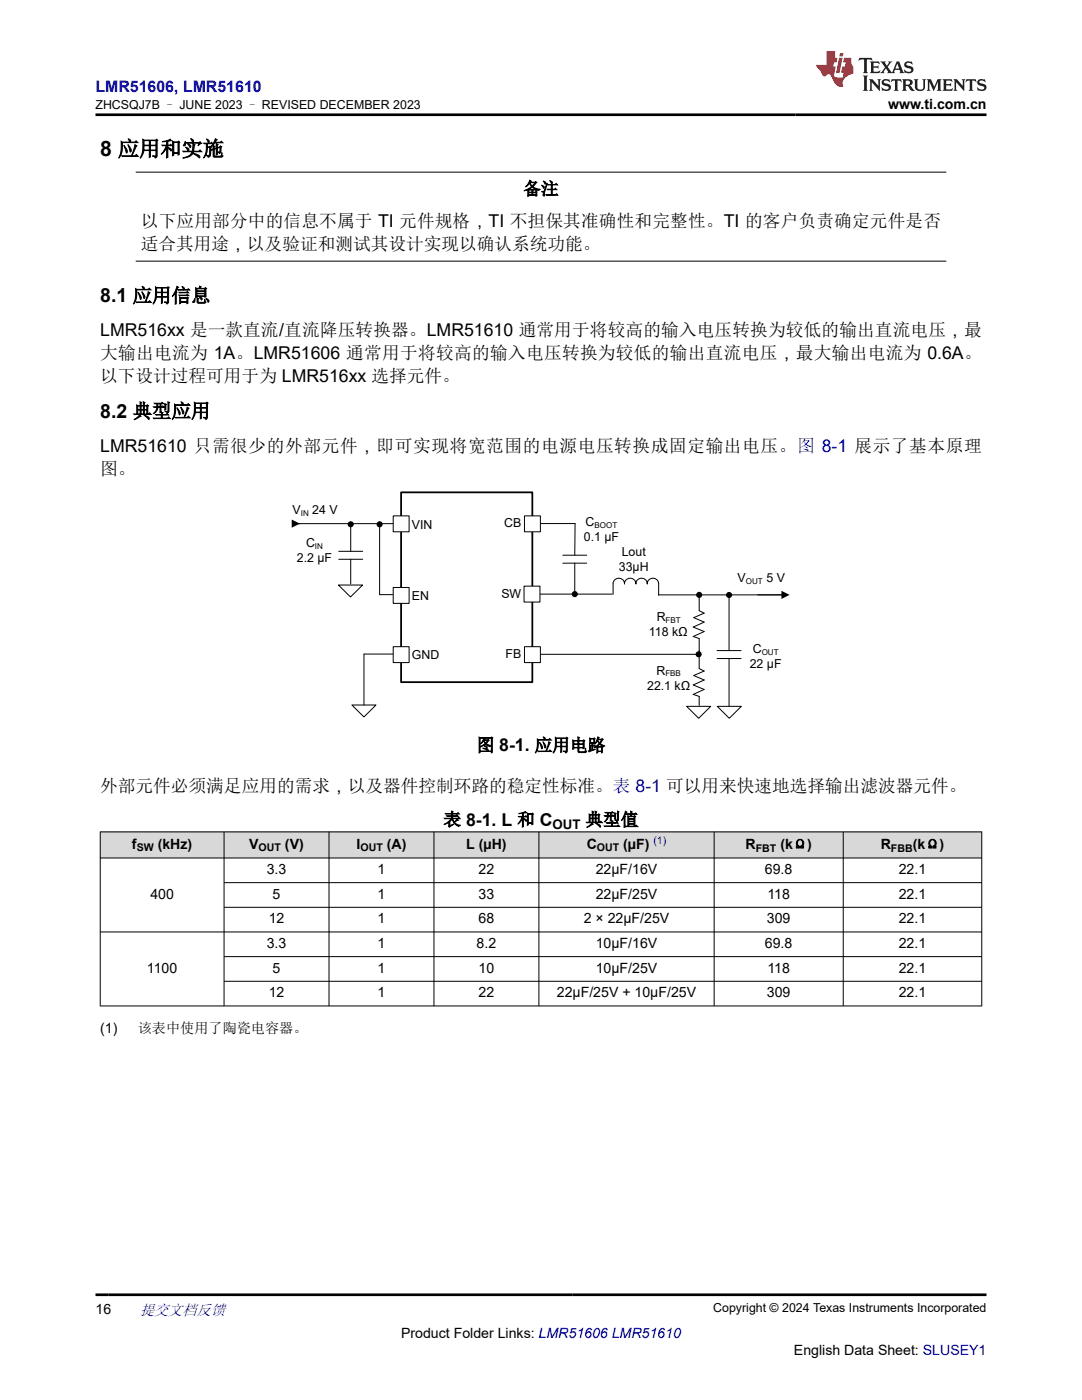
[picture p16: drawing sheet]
<svg xmlns="http://www.w3.org/2000/svg" width="216mm" height="279mm" viewBox="0 0 216 279" stroke-linecap="round" stroke-linejoin="round" font-family="sans-serif">
<defs><g id="words">
<text font-size="4.2" x="20" y="31.2">8 应用和实施</text>
<g font-size="3.9">
<text x="20" y="60.3">8.1 应用信息</text>
<text x="20" y="83.4">8.2 典型应用</text>
</g>
<g font-size="3.5">
<text x="104.4" y="38.9">备注</text>
<text x="28.1" y="45.2">以下应用部分中的信息不属于 TI 元件规格，TI 不担保其准确性和完整性。TI 的客户负责确定元件是否</text>
<text x="28.1" y="49.8">适合其用途，以及验证和测试其设计实现以确认系统功能。</text>
<text x="20" y="71.7">大输出电流为 1A。LMR51606 通常用于将较高的输入电压转换为较低的输出直流电压，最大输出电流为 0.6A。</text>
<text x="20" y="67.1">LMR516xx 是一款直流/直流降压转换器。LMR51610 通常用于将较高的输入电压转换为较低的输出直流电压，最</text>
<text x="20" y="76.3">以下设计过程可用于为 LMR516xx 选择元件。</text>
<text x="20" y="90.2">LMR51610 只需很少的外部元件，即可实现将宽范围的电源电压转换成固定输出电压。图 8-1 展示了基本原理</text>
<text x="20" y="94.8">图。</text>
<text x="95.1" y="149.9">图 8-1. 应用电路</text>
<text x="20" y="158.1">外部元件必须满足应用的需求，以及器件控制环路的稳定性标准。表 8-1 可以用来快速地选择输出滤波器元件。</text>
<text x="88.5" y="164.8">表 8-1. L 和 C</text>
<text x="116.8" y="164.8">典型值</text>
</g>
<text font-size="3.2" fill="#00f" x="19" y="18.3">LMR51606, LMR51610</text>
<text font-size="3" fill="#00f" x="27.9" y="262.4">提交文档反馈</text>
<g font-size="2.8">
<text x="177.2" y="21.7">www.ti.com.cn</text>
<text x="26.3" y="169.4">f</text>
<text x="31.5" y="169.4">(kHz)</text>
<text x="49.7" y="169.4">V</text>
<text x="56.9" y="169.4">(V)</text>
<text x="71.1" y="169.4">I</text>
<text x="77.2" y="169.4">(A)</text>
<text x="93" y="169.4">L (µH)</text>
<text x="117.1" y="169.4">C</text>
<text x="124.4" y="169.4">(µF)</text>
<text x="148.8" y="169.5">R</text>
<text x="155.7" y="169.5">(kΩ)</text>
<text x="175.7" y="169.5">R</text>
<text x="182.1" y="169.5">(kΩ)</text>
<text x="30" y="179.3">400</text>
<text x="53.2" y="174.4">3.3</text>
<text x="54.4" y="179.3">5</text>
<text x="75.3" y="174.4">1</text>
<text x="75.3" y="179.3">1</text>
<text x="95.5" y="174.4">22</text>
<text x="95.5" y="179.3">33</text>
<text x="118.9" y="174.4">22µF/16V</text>
<text x="118.9" y="179.3">22µF/25V</text>
<text x="152.6" y="174.4">69.8</text>
<text x="153.1" y="179.3">118</text>
<text x="179.3" y="174.4">22.1</text>
<text x="179.3" y="179.3">22.1</text>
<text x="53.6" y="184.3">12</text>
<text x="75.3" y="184.3">1</text>
<text x="95.5" y="184.3">68</text>
<text x="116.5" y="184.3">2 × 22µF/25V</text>
<text x="153" y="184.3">309</text>
<text x="179.3" y="184.3">22.1</text>
<text x="53.2" y="189.2">3.3</text>
<text x="75.3" y="189.2">1</text>
<text x="95.1" y="189.2">8.2</text>
<text x="118.9" y="189.2">10µF/16V</text>
<text x="152.6" y="189.2">69.8</text>
<text x="179.3" y="189.2">22.1</text>
<text x="29.3" y="194.1">1100</text>
<text x="54.4" y="194.1">5</text>
<text x="75.3" y="194.1">1</text>
<text x="95.5" y="194.1">10</text>
<text x="118.9" y="194.1">10µF/25V</text>
<text x="153.1" y="194.1">118</text>
<text x="179.3" y="194.1">22.1</text>
<text x="53.6" y="199">12</text>
<text x="75.3" y="199">1</text>
<text x="95.5" y="199">22</text>
<text x="111.1" y="199">22µF/25V + 10µF/25V</text>
<text x="153" y="199">309</text>
<text x="179.3" y="199">22.1</text>
<text x="20" y="206.1">(1)</text>
<text x="27.5" y="206.1">该表中使用了陶瓷电容器。</text>
<text x="19" y="262.1">16</text>
<text x="80" y="266.9">Product Folder Links: LMR51606 LMR51610</text>
<text x="158.4" y="270.3">English Data Sheet: SLUSEY1</text>
</g>
<text font-size="2.6" x="110.3" y="165.5">OUT</text>
<g font-size="2.5">
<text x="19" y="21.8">ZHCSQJ7B – JUNE 2023 – REVISED DECEMBER 2023</text>
<text x="58.4" y="102.5">V</text>
<text x="62.3" y="102.5">24 V</text>
<text x="82.2" y="105.6">VIN</text>
<text x="100.6" y="105.2">CB</text>
<text x="116.5" y="108">0.1 µF</text>
<text x="116.9" y="105">C</text>
<text x="59.2" y="112.2">2.2 µF</text>
<text x="61.1" y="109.3">C</text>
<text x="123.5" y="114">33µH</text>
<text x="124.1" y="111">Lout</text>
<text x="82.2" y="119.7">EN</text>
<text x="100" y="119.3">SW</text>
<text x="147.2" y="116.2">V</text>
<text x="152.9" y="116.2">5 V</text>
<text x="131" y="123.9">R</text>
<text x="82.2" y="131.5">GND</text>
<text x="100.9" y="131.3">FB</text>
<text x="129.5" y="126.9">118 kΩ</text>
<text x="150.2" y="130.3">C</text>
<text x="129.1" y="137.6">22.1 kΩ</text>
<text x="131" y="134.7">R</text>
<text x="149.6" y="133.3">22 µF</text>
<text x="142.3" y="261.8">Copyright © 2024 Texas Instruments Incorporated</text>
</g>
<g font-size="2.1">
<text x="27.3" y="169.9">SW</text>
<text x="51.6" y="169.9">OUT</text>
<text x="71.9" y="169.9">OUT</text>
<text x="119.1" y="169.9">OUT</text>
<text x="150.8" y="170.1">FBT</text>
<text x="177.8" y="170.1">FBB</text>
</g>
<text font-size="2.1" fill="#00f" x="130.4" y="168.4">(1)</text>
<g font-size="1.6">
<text x="60" y="102.9">IN</text>
<text x="118.6" y="105.4">BOOT</text>
<text x="62.8" y="109.6">IN</text>
<text x="148.8" y="116.6">OUT</text>
<text x="132.8" y="124.3">FBT</text>
<text x="152" y="130.7">OUT</text>
<text x="132.8" y="135">FBB</text>
</g>
</g></defs>
<g fill="none" stroke="#000" stroke-width=".2">
<path d="M27.1 34.4h161.7M27.1 52.1h161.7M58.3 104.5h21.6M67.5 116.8h4.8l-2.4 2.3zM67.6 110h4.8M67.6 111.6h4.8M69.6 104.6h.4v5.4M70 111.6v4.9M75.4 104.6h.3v14.1h4.4M106 118.6h16.2M106.1 104.5h8.7l-.1 6.3M112.3 110.8h4.8"/>
<path d="M112.3 112.4h4.8M114.7 112.4v6.2M122.3 118.6v-2.1a1.14 1.14 0 0 1 1.2-1.1 1.14 1.14 0 0 1 1.1 1.1 1.14 1.14 0 0 1 1.1-1.1 1.14 1.14 0 0 1 1.2 1.1 1.14 1.14 0 0 1 1.1-1.1 1.14 1.14 0 0 1 1.2 1.1 1.14 1.14 0 0 1 1.1-1.1 1.14 1.14 0 0 1 1.1 1.1v2.3M131.4 118.7h24.6M139.5 118.3v3.6l1 .5-2.1 .9 2.1 .9-2.2 .9 2.2 .9-2.2 1 1.2 .4M145.5 118.8v11M79.9 130.5h-7.3v10.2M106.2 130.6h33.2M139.5 127.4v6l1 .5-2.1 .9 2.1 .9-2.2 1 2.2 .9-2.2 1 1.2 .4v1.8M143.1 129.8h4.8M143.1 131.4h4.8M145.5 131.4v9.5"/>
<path d="M70.2 140.7h4.8l-2.4 2.4zM137 141h4.8l-2.4 2.3zM143.1 141h4.8l-2.4 2.3z"/>
</g>
<path d="M80 98.3h26.2v37.8h-26.2z" fill="none" stroke="#000" stroke-width=".35"/>
<g fill="#000">
<path d="M58.2 103.7l1.6 .8-1.6 .8zM155.9 117.9l1.7 .8-1.7 .8z"/>
<circle cx="70" cy="104.6" r=".61"/>
<circle cx="75.7" cy="104.6" r=".61"/>
<circle cx="114.7" cy="118.6" r=".61"/>
<circle cx="139.5" cy="118.7" r=".61"/>
<circle cx="145.5" cy="118.7" r=".61"/>
<circle cx="139.4" cy="130.6" r=".61"/>
</g>
<path d="M78.5 103h3.1v3.1h-3.1z" fill-rule="evenodd" fill="#fff"/>
<path d="M78.5 103h3.1v3.1h-3.1z" fill="none" stroke="#000" stroke-width=".2"/>
<path d="M78.5 117.2h3.1v3.2h-3.1z" fill-rule="evenodd" fill="#fff"/>
<path d="M78.5 117.2h3.1v3.2h-3.1z" fill="none" stroke="#000" stroke-width=".2"/>
<path d="M78.5 129.1h3.1v3.1h-3.1z" fill-rule="evenodd" fill="#fff"/>
<path d="M78.5 129.1h3.1v3.1h-3.1z" fill="none" stroke="#000" stroke-width=".2"/>
<path d="M104.7 103h3.1v3.1h-3.1z" fill-rule="evenodd" fill="#fff"/>
<path d="M104.7 103h3.1v3.1h-3.1z" fill="none" stroke="#000" stroke-width=".2"/>
<path d="M104.6 117h3.1v3.2h-3.1z" fill-rule="evenodd" fill="#fff"/>
<path d="M104.6 117h3.1v3.2h-3.1z" fill="none" stroke="#000" stroke-width=".2"/>
<path d="M104.7 129.1h3.1v3.1h-3.1z" fill-rule="evenodd" fill="#fff"/>
<path d="M104.7 129.1h3.1v3.1h-3.1z" fill="none" stroke="#000" stroke-width=".2"/>
<g fill="#d8d8d8">
<path d="M20 166h175.9v5.2h-175.9z" fill-rule="evenodd"/>
<path d="M20.1 166.1h24.5v5.1h-24.5z" fill-rule="evenodd"/>
<path d="M44.8 166.1h20.8v5.1h-20.8z" fill-rule="evenodd"/>
<path d="M65.7 166.1h20.8v5.1h-20.8z" fill-rule="evenodd"/>
<path d="M86.7 166.1h20.8v5.1h-20.8z" fill-rule="evenodd"/>
<path d="M107.6 166.1h34.8v5.1h-34.8z" fill-rule="evenodd"/>
<path d="M142.6 166.1h25.6v5.1h-25.6z" fill-rule="evenodd"/>
<path d="M168.3 166.1h27.5v5.1h-27.5z" fill-rule="evenodd"/>
</g>
<g fill="none" stroke="#000" stroke-width=".2">
<path d="M19.9 166h176.1M19.9 171.2h176.1M20 166v34.8M44.7 166v34.8M44.7 176.2h151.3M65.7 166v34.8M86.6 166v34.8M107.5 166v34.8M142.5 166v34.8M168.3 166v34.8M195.9 166v34.8M44.7 181.1h151.3"/>
<path d="M44.7 190.9h151.3M44.7 195.8h151.3M196 186h-176.1M196 200.8h-176.1"/>
</g>
<path d="M171.5 11.6l-.2 .5 .5-.2h.6v.1v2.2l-.2 .4h1l-.2-.4v-2.2v-.1h.5l.5 .2-.1-.5zM173.6 12.3l.2 .4v1.5l-.2 .4h1.9l.1-.6a1.08 1.08 0 0 1-1.3 .2v-.7h.6l.4 .2v-.7l-.4 .2h-.6v-.5l.2-.2a1 1 0 0 1 1 .3l-.1-.5zM175.7 12.3l.9 1.1-1 1.2h.9l-.2-.2 .5-.8 .4 .8-.2 .2h1.6l-.2-.2 .2-.5h.9l.1 .5-.1 .2h.9l-.2-.3-.8-2h-.5l-.9 2.2-.9-1.1 .9-1.1h-.8l.2 .2-.4 .6-.4-.6 .2-.2zM179 12.7l.4 1h-.7zM180.7 12.4a.65 .65 0 0 0-.2 .7 .65 .65 0 0 0 .6 .5l.6 .1 .1 .3a.79 .79 0 0 1-.7 .4 .79 .79 0 0 1-.7-.5l.1 .7 .2-.1a.93 .93 0 0 0 1.1 .1 .93 .93 0 0 0 .4-1 1.46 1.46 0 0 0-1.2-.6l-.1-.3a1.09 1.09 0 0 1 1.2 .2l-.2-.6-.1 .1-.5-.2zM172.2 15.1l.2 .4v2.2l-.2 .4h1l-.2-.4v-2.2l.2-.4zM173.4 15.8l.2 .4v1.5l-.2 .4h.8l-.3-.4 .1-1.3 1.6 1.8v-2l.2-.4h-.7l.1 .2 .1 1.1-1.2-1.3zM176.2 15.9a.65 .65 0 0 0-.2 .8 .65 .65 0 0 0 .6 .4l.6 .2 .1 .2a.79 .79 0 0 1-.7 .4 .79 .79 0 0 1-.7-.5l.1 .7 .2-.1a.93 .93 0 0 0 1.1 .1 .93 .93 0 0 0 .4-.9 1.46 1.46 0 0 0-1.2-.6l-.1-.4a1.09 1.09 0 0 1 1.2 .2l-.1-.6-.2 .1-.5-.1zM177.9 15.8l-.1 .6a.63 .63 0 0 1 .8-.3v1.6l-.3 .4h1l-.2-.4v-1.6a.66 .66 0 0 1 .8 .3l-.1-.6zM180 15.8l.2 .4v1.5l-.2 .4h1l-.2-.2-.1-.7h.5l.1 .2a.79 .79 0 0 0 1.2 .6l-1-.9a.61 .61 0 0 0 .6-.6 .61 .61 0 0 0-.5-.7zM180.8 16.1h.1a.47 .47 0 0 1 .5 .1 .47 .47 0 0 1 .1 .5l-.1 .1-.7 .1zM182.3 15.8l.2 .2a2.27 2.27 0 0 0 .4 2 1.04 1.04 0 0 0 1.7-.7v-1.3l.2-.2h-.8l.2 .4v1.1a.6 .6 0 0 1-.6 .6 .6 .6 0 0 1-.6-.6v-1.1l.3-.4zM184.9 15.8l.2 .4v1.5l-.2 .4h.8l-.3-.4v-1.4l.9 1.9 .9-1.9v1.4l-.3 .4h1l-.2-.4v-1.5l.2-.4h-.8l-.7 1.5-.6-1.5zM188.1 15.8l.2 .4v1.5l-.2 .4h1.9l.1-.6a1.09 1.09 0 0 1-1.3 .2v-.7h.6l.4 .2v-.6l-.4 .2h-.6v-.6l.2-.1a1.01 1.01 0 0 1 1 .3l-.1-.6zM190.2 15.8l.3 .4v1.5l-.3 .4h.8l-.2-.4v-1.3l1.6 1.8v-2l.2-.4h-.7l.2 .2v1.1l-1.2-1.3zM192.8 15.8l-.1 .6a.63 .63 0 0 1 .8-.3v1.6l-.3 .4h1l-.2-.4v-1.6a.66 .66 0 0 1 .8 .3l-.1-.6zM195.2 15.9a.65 .65 0 0 0-.2 .8 .65 .65 0 0 0 .6 .4l.6 .2 .2 .2a.79 .79 0 0 1-.7 .4 .79 .79 0 0 1-.7-.5l.1 .7 .2-.1a.93 .93 0 0 0 1 .1 .93 .93 0 0 0 .5-.9 1.46 1.46 0 0 0-1.3-.6v-.4a1.09 1.09 0 0 1 1.2 .2l-.2-.6-.2 .1-.5-.1z" fill="#231f20"/>
<path d="M164.9 10.2v2.8h-2l.1 .3 .8 1a.95 .95 0 0 0 1 .9 .59 .59 0 0 1 .5-.4 .59 .59 0 0 1 .5 .4l.4 .7a1.59 1.59 0 0 0 2.1 1.4 1.61 1.61 0 0 1 1-2.3l1-.3-.1-1.5a1.59 1.59 0 0 1-.3-1.7h-1.5l-.2 .9h.6l-.2 .9h-.5l-.2 1v.2l.4 .1-.1 .9h-.7a.73 .73 0 0 1-1-.7l.3-1.5h-.5l.1-.9h.5l.2-.9h-.5v-1.3zM167.4 11.5l-.6 3.1h.7l.6-3.1zM167.6 10.6l-.1 .6h.7l.1-.6z" fill="#ed1c24"/>
<path d="M19 22.9h177.8M19 258.4h177.8" fill="none" stroke="#000" stroke-width=".53"/>
<use href="#words"/>
</svg>
